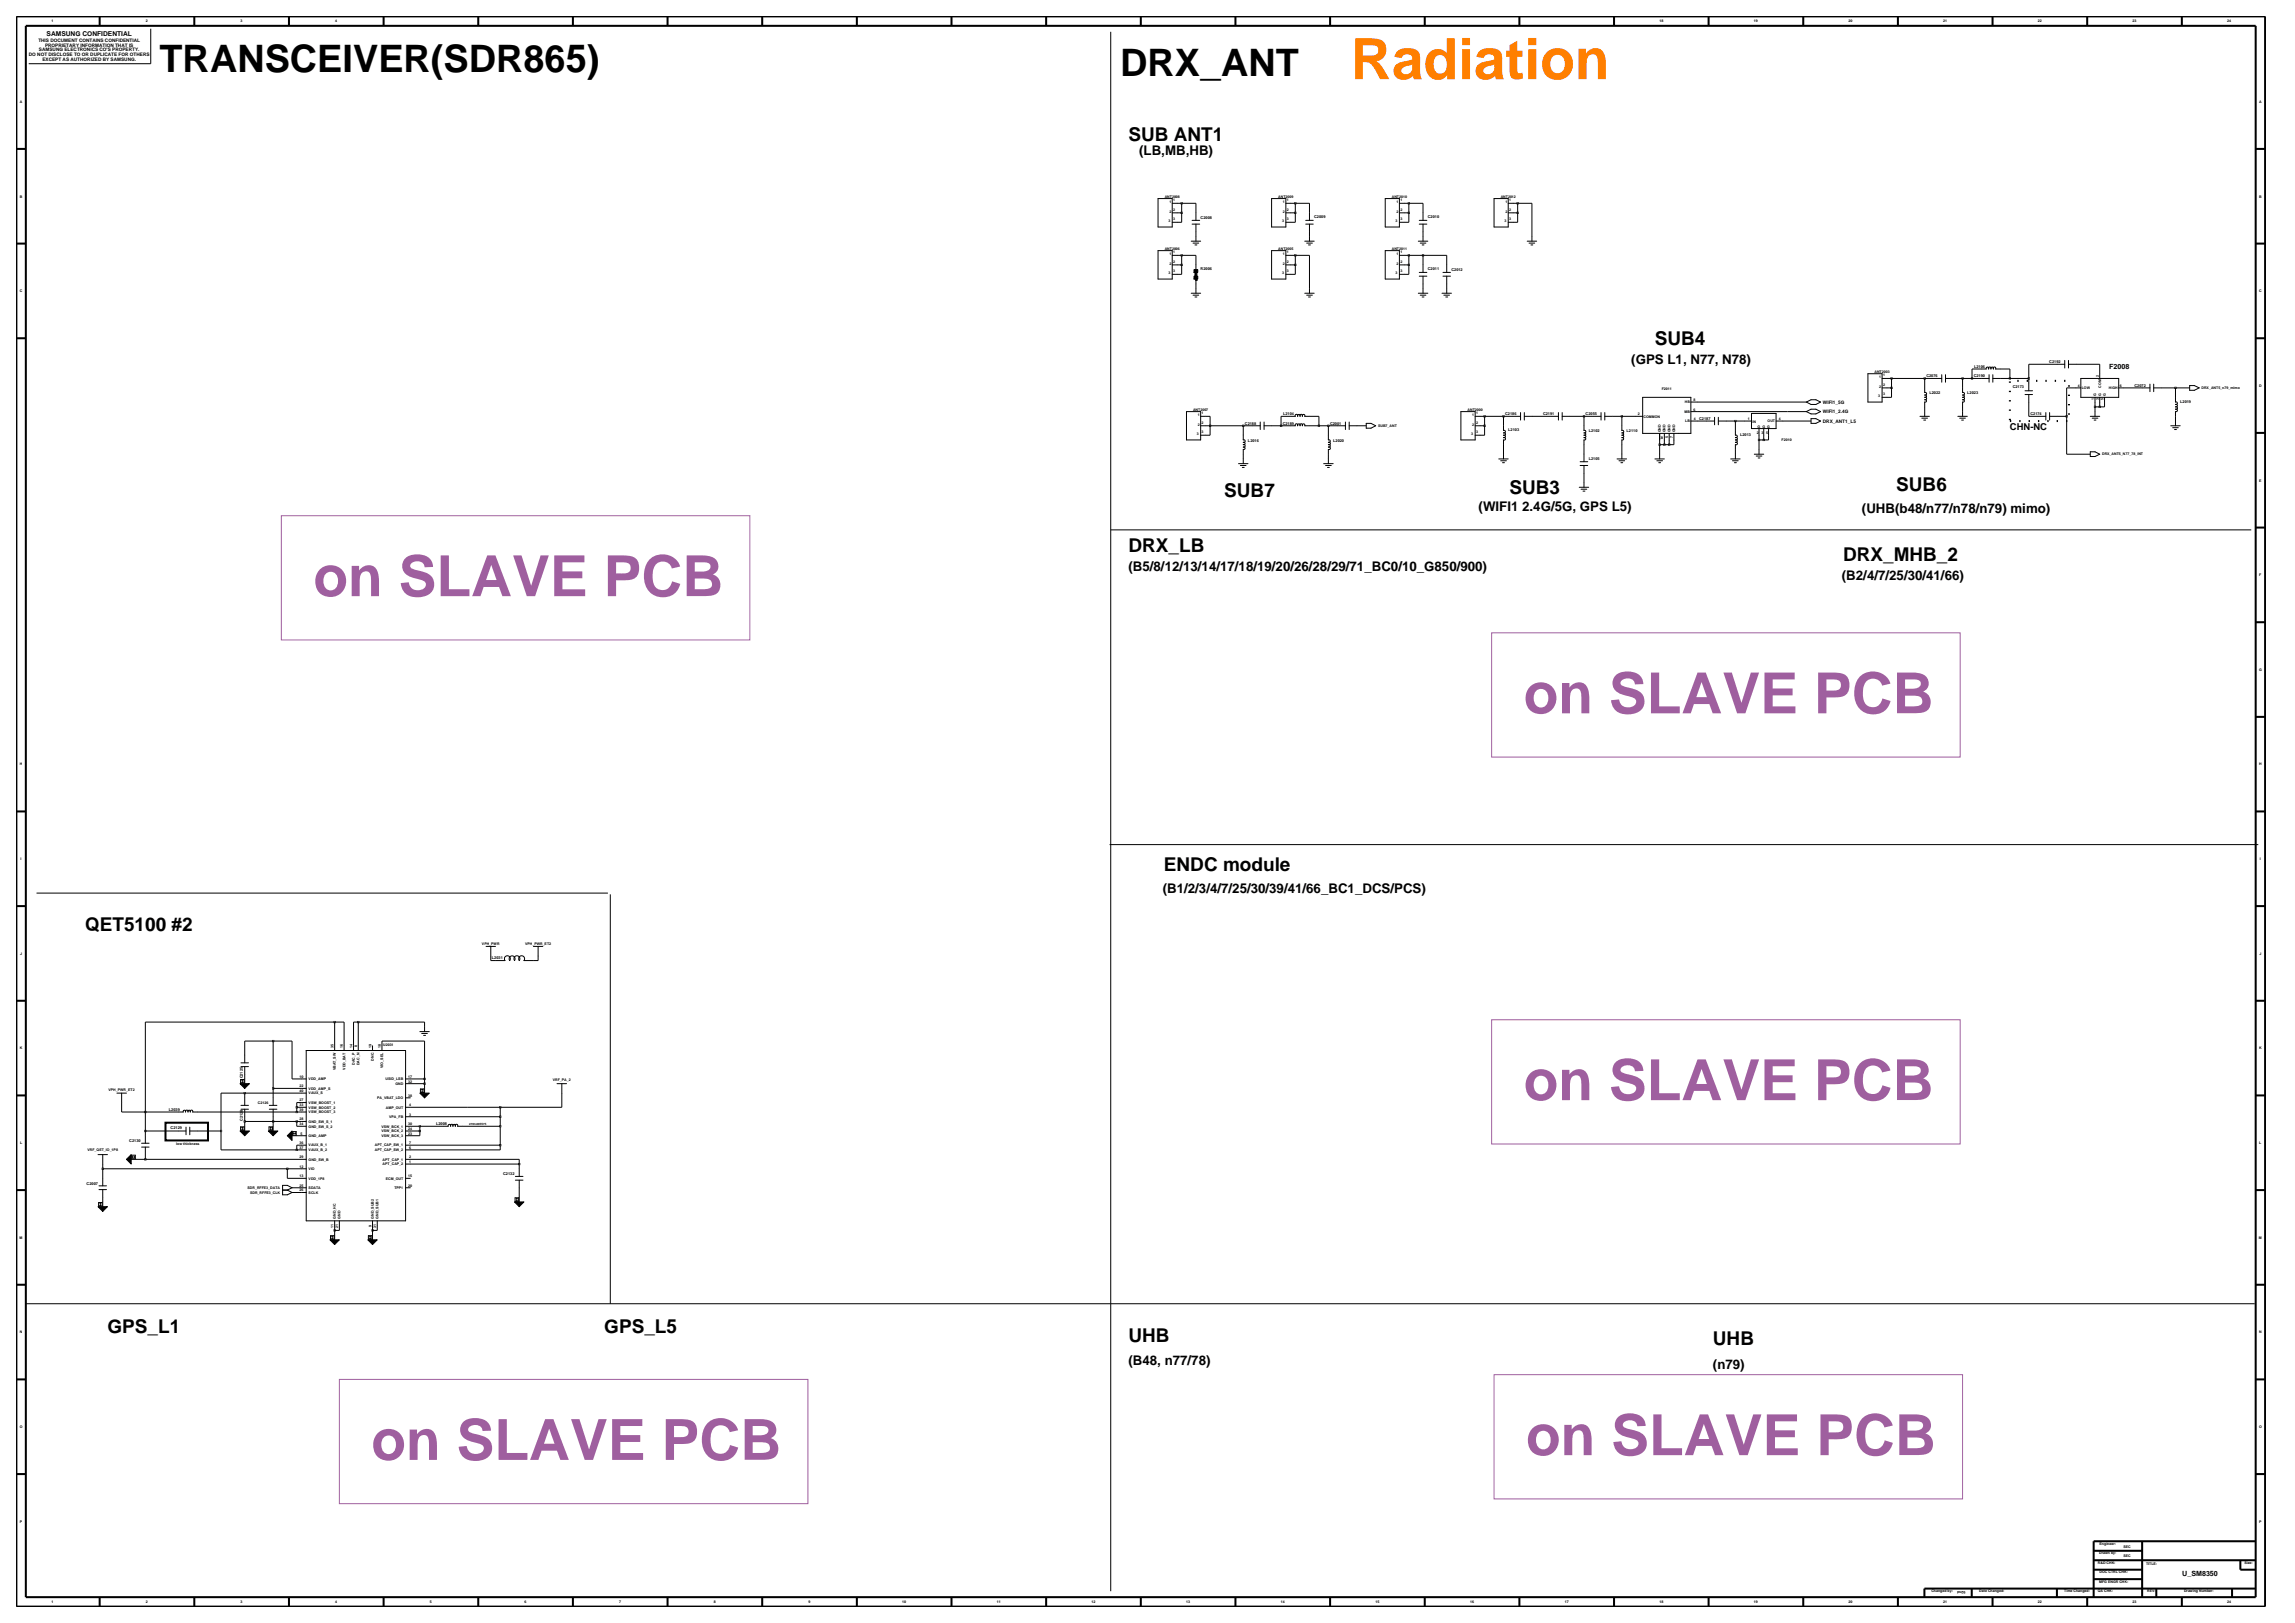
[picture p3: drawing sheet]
<svg xmlns="http://www.w3.org/2000/svg" width="420mm" height="297mm" viewBox="0 0 420 297" stroke-linecap="round" stroke-linejoin="round" font-family="sans-serif">
<defs><g id="words">
<text font-size="10.4" fill="#ff7f00" x="247.2" y="14.5">Radiation</text>
<g font-size="10.4" fill="#9f5f9f">
<text x="57.3" y="109.1">on SLAVE PCB</text>
<text x="278.8" y="130.5">on SLAVE PCB</text>
<text x="278.8" y="201.3">on SLAVE PCB</text>
<text x="67.9" y="267.1">on SLAVE PCB</text>
<text x="279.3" y="266.3">on SLAVE PCB</text>
</g>
<g font-size="6.9">
<text x="29.2" y="13.2">TRANSCEIVER(SDR865)</text>
<text x="205" y="13.8">DRX_ANT</text>
</g>
<g font-size="3.5">
<text x="206.5" y="25.7">SUB ANT1</text>
<text x="302.9" y="63.2">SUB4</text>
<text x="347" y="89.8">SUB6</text>
<text x="224" y="90.9">SUB7</text>
<text x="276.2" y="90.5">SUB3</text>
<text x="206.5" y="101.1">DRX_LB</text>
<text x="337.3" y="102.6">DRX_MHB_2</text>
<text x="213" y="159.3">ENDC module</text>
<text x="15.6" y="170.4">QET5100 #2</text>
<text x="19.7" y="244">GPS_L1</text>
<text x="110.6" y="244">GPS_L5</text>
<text x="206.5" y="245.5">UHB</text>
<text x="313.5" y="246.1">UHB</text>
</g>
<g font-size="2.4">
<text x="208.5" y="28.3">(LB,MB,HB)</text>
<text x="298.5" y="66.7">(GPS L1, N77, N78)</text>
<text x="270.6" y="93.5">(WIFI1 2.4G/5G, GPS L5)</text>
<text x="340.7" y="93.9">(UHB(b48/n77/n78/n79) mimo)</text>
<text x="206.5" y="104.5">(B5/8/12/13/14/17/18/19/20/26/28/29/71_BC0/10_G850/900)</text>
<text x="337.1" y="106.1">(B2/4/7/25/30/41/66)</text>
<text x="212.8" y="163.4">(B1/2/3/4/7/25/30/39/41/66_BC1_DCS/PCS)</text>
<text x="206.5" y="249.8">(B48, n77/78)</text>
<text x="313.5" y="250.5">(n79)</text>
</g>
<text font-size="1.7" x="367.8" y="78.8">CHN-NC</text>
<g font-size="1.3">
<text x="386" y="67.5">F2008</text>
<text x="399.4" y="288.4">U_SM8350</text>
</g>
<text font-size="1.2" x="8.5" y="6.6">SAMSUNG CONFIDENTIAL</text>
<g font-size=".9">
<text x="5.3" y="10.2">DO NOT DISCLOSE TO OR DUPLICATE FOR OTHERS</text>
<text x="7" y="7.6">THIS DOCUMENT CONTAINS CONFIDENTIAL</text>
<text x="7.1" y="9.4">SAMSUNG ELECTRONICS CO'S PROPERTY.</text>
<text x="7.8" y="11.1">EXCEPT AS AUTHORIZED BY SAMSUNG.</text>
<text x="8.2" y="8.5">PROPRIETARY INFORMATION THAT IS</text>
<text x="333.6" y="77.4">DRX_ANT1_L5</text>
<text x="333.6" y="75.6">WIFI1_2.4G</text>
<text x="333.6" y="73.9">WIFI1_5G</text>
</g>
<g font-size=".7">
<text x="9.4" y="4.1">1</text>
<text x="26.7" y="4.1">2</text>
<text x="44" y="4.1">3</text>
<text x="61.4" y="4.1">4</text>
<text x="303.7" y="4.1">18</text>
<text x="321" y="4.1">19</text>
<text x="338.3" y="4.1">20</text>
<text x="355.6" y="4.1">21</text>
<text x="372.9" y="4.1">22</text>
<text x="390.3" y="4.1">23</text>
<text x="407.6" y="4.1">24</text>
<text x="3.6" y="18.8">A</text>
<text x="413.4" y="18.8">A</text>
<text x="3.6" y="36.1">B</text>
<text x="213.1" y="36.2">ANT2008</text>
<text x="213.8" y="40.6">3</text>
<text x="214" y="37.2">1</text>
<text x="214" y="38.9">2</text>
<text x="214.7" y="36.8">1</text>
<text x="214.7" y="38.5">2</text>
<text x="214.7" y="40.3">3</text>
<text x="219.7" y="40.1">C2008</text>
<text x="233.9" y="36.2">ANT2009</text>
<text x="234.6" y="40.6">3</text>
<text x="234.8" y="37.2">1</text>
<text x="234.8" y="38.9">2</text>
<text x="235.5" y="36.8">1</text>
<text x="235.5" y="38.5">2</text>
<text x="235.5" y="40.3">3</text>
<text x="240.5" y="39.9">C2009</text>
<text x="254.7" y="36.2">ANT2010</text>
<text x="255.4" y="40.6">3</text>
<text x="255.6" y="37.2">1</text>
<text x="255.6" y="38.9">2</text>
<text x="256.3" y="36.8">1</text>
<text x="256.3" y="38.5">2</text>
<text x="256.3" y="40.3">3</text>
<text x="261.3" y="39.9">C2010</text>
<text x="274.6" y="36.2">ANT2012</text>
<text x="275.3" y="40.6">3</text>
<text x="275.5" y="38.9">2</text>
<text x="275.5" y="37.2">1</text>
<text x="276.2" y="38.5">2</text>
<text x="276.2" y="40.3">3</text>
<text x="276.2" y="36.8">1</text>
<text x="413.4" y="36.1">B</text>
<text x="213.1" y="45.7">ANT2006</text>
<text x="214" y="46.7">1</text>
<text x="214.7" y="46.3">1</text>
<text x="233.9" y="45.7">ANT2005</text>
<text x="234.8" y="46.7">1</text>
<text x="235.5" y="46.3">1</text>
<text x="254.7" y="45.7">ANT2011</text>
<text x="255.6" y="46.7">1</text>
<text x="256.3" y="46.3">1</text>
<text x="3.6" y="53.5">C</text>
<text x="213.8" y="50.1">3</text>
<text x="214" y="48.4">2</text>
<text x="214.7" y="48.1">2</text>
<text x="214.7" y="49.8">3</text>
<text x="219.7" y="49.4">R2006</text>
<text x="234.6" y="50.1">3</text>
<text x="234.8" y="48.4">2</text>
<text x="235.5" y="48.1">2</text>
<text x="235.5" y="49.8">3</text>
<text x="255.4" y="50.1">3</text>
<text x="255.6" y="48.4">2</text>
<text x="256.3" y="48.1">2</text>
<text x="256.3" y="49.8">3</text>
<text x="261.3" y="49.4">C2011</text>
<text x="265.6" y="49.6">C2012</text>
<text x="413.4" y="53.5">C</text>
<text x="304.1" y="71.4">F2011</text>
<text x="343" y="68.2">ANT2003</text>
<text x="343.9" y="69.2">1</text>
<text x="343.9" y="70.9">2</text>
<text x="344.6" y="68.9">1</text>
<text x="344.6" y="70.6">2</text>
<text x="352.5" y="69">C2076</text>
<text x="361.2" y="69">C2190</text>
<text x="361.3" y="67.3">L2106</text>
<text x="368.3" y="71.1">C2173</text>
<text x="375" y="66.4">C2192</text>
<text x="380.3" y="70.8">4</text>
<text x="381" y="71.2">LOW</text>
<text x="384.1" y="69.1" transform="rotate(-90 384.1 69.1)">2</text>
<text x="384.5" y="70.9" transform="rotate(-90 384.5 70.9)">COM</text>
<text x="385.9" y="71.2">HIGH</text>
<text x="387.9" y="70.8">6</text>
<text x="390.6" y="70.8">C2072</text>
<text x="402.9" y="71.2">DRX_ANT5_n79_mimo</text>
<text x="413.4" y="70.8">D</text>
<text x="218.3" y="75.1">ANT2007</text>
<text x="219.2" y="76.1">1</text>
<text x="219.2" y="77.9">2</text>
<text x="219.9" y="75.8">1</text>
<text x="219.9" y="77.5">2</text>
<text x="227.8" y="77.7">C2188</text>
<text x="234.7" y="77.7">C2189</text>
<text x="234.8" y="76">L2104</text>
<text x="243.4" y="77.7">C2001</text>
<text x="268.6" y="75.1">ANT2000</text>
<text x="269.4" y="76.1">1</text>
<text x="269.4" y="77.9">2</text>
<text x="270.1" y="75.8">1</text>
<text x="270.1" y="77.5">2</text>
<text x="275.5" y="76">C2186</text>
<text x="282.4" y="76">C2191</text>
<text x="290.2" y="76">C2055</text>
<text x="299.7" y="76">2</text>
<text x="300.8" y="76.4">COMMON</text>
<text x="308.3" y="75.6">MB</text>
<text x="308.3" y="73.8">HB</text>
<text x="308.4" y="77.3">LB</text>
<text x="309.9" y="75.1">6</text>
<text x="309.9" y="73.4">8</text>
<text x="310" y="76.9">4</text>
<text x="311" y="76.8">C2187</text>
<text x="319.8" y="76.9">1</text>
<text x="320.7" y="77.4">IN</text>
<text x="323.5" y="77.2">OUT</text>
<text x="325.6" y="76.9">4</text>
<text x="343.7" y="72.7">3</text>
<text x="344.6" y="72.3">3</text>
<text x="353.1" y="72.1">L2022</text>
<text x="360" y="72.1">L2023</text>
<text x="371.6" y="76">C2174</text>
<text x="383.2" y="73.2" transform="rotate(-90 383.2 73.2)">1</text>
<text x="383.6" y="72.5" transform="rotate(-90 383.6 72.5)">G</text>
<text x="384.1" y="73.2" transform="rotate(-90 384.1 73.2)">3</text>
<text x="384.5" y="72.5" transform="rotate(-90 384.5 72.5)">G</text>
<text x="385" y="73.2" transform="rotate(-90 385 73.2)">5</text>
<text x="385.4" y="72.5" transform="rotate(-90 385.4 72.5)">G</text>
<text x="399" y="73.7">L2019</text>
<text x="219" y="79.6">3</text>
<text x="219.9" y="79.2">3</text>
<text x="228.4" y="80.8">L2016</text>
<text x="244" y="80.8">L2020</text>
<text x="252.2" y="78.1">SUB7_ANT</text>
<text x="269.3" y="79.6">3</text>
<text x="270.1" y="79.2">3</text>
<text x="276" y="78.9">L2103</text>
<text x="290.7" y="79.1">L2102</text>
<text x="297.7" y="79.1">L2110</text>
<text x="303.9" y="80.3">31</text>
<text x="304" y="79.1" transform="rotate(-90 304 79.1)">GND</text>
<text x="304.8" y="79.1" transform="rotate(-90 304.8 79.1)">GND</text>
<text x="305.3" y="80.2" transform="rotate(-90 305.3 80.2)">5</text>
<text x="305.7" y="79.1" transform="rotate(-90 305.7 79.1)">GND</text>
<text x="306.2" y="80.2" transform="rotate(-90 306.2 80.2)">7</text>
<text x="306.6" y="79.1" transform="rotate(-90 306.6 79.1)">GND</text>
<text x="318.5" y="79.7">L2013</text>
<text x="321.5" y="79.4">2</text>
<text x="321.7" y="78.3">G G G</text>
<text x="322.4" y="79.4">3</text>
<text x="323.2" y="79.4">5</text>
<text x="326" y="80.7">F2010</text>
<text x="384.7" y="83.3">DRX_ANT5_N77_78_INT</text>
<text x="290.7" y="84.3">L2105</text>
<text x="413.4" y="88.1">E</text>
<text x="413.5" y="105.4">F</text>
<text x="413.4" y="122.8">G</text>
<text x="3.6" y="140.1">H</text>
<text x="413.4" y="140.1">H</text>
<text x="3.8" y="157.4">I</text>
<text x="413.6" y="157.4">I</text>
<text x="88.2" y="172.9">VPH_PWR</text>
<text x="96.1" y="172.9">VPH_PWR_ET2</text>
<text x="3.7" y="174.7">J</text>
<text x="90" y="175.6">L2031</text>
<text x="413.5" y="174.7">J</text>
<text x="61" y="191.7" transform="rotate(-90 61 191.7)">35</text>
<text x="62.8" y="191.7" transform="rotate(-90 62.8 191.7)">16</text>
<text x="64.5" y="191.7" transform="rotate(-90 64.5 191.7)">14</text>
<text x="65.4" y="191.5" transform="rotate(-90 65.4 191.5)">8</text>
<text x="68" y="191.7" transform="rotate(-90 68 191.7)">19</text>
<text x="69.7" y="191.7" transform="rotate(-90 69.7 191.7)">18</text>
<text x="70.1" y="191.4">U2031</text>
<text x="3.6" y="192">K</text>
<text x="44.4" y="197.3" transform="rotate(-90 44.4 197.3)">C2125</text>
<text x="54.8" y="197.2">10</text>
<text x="56.5" y="197.7">VDD_AMP</text>
<text x="61.5" y="195.8" transform="rotate(-90 61.5 195.8)">VBAT_SW</text>
<text x="63.2" y="195.7" transform="rotate(-90 63.2 195.7)">VDD_BAT</text>
<text x="64.9" y="194.9" transform="rotate(-90 64.9 194.9)">DAC_P</text>
<text x="65.8" y="194.9" transform="rotate(-90 65.8 194.9)">DAC_N</text>
<text x="68.4" y="194.1" transform="rotate(-90 68.4 194.1)">DNC</text>
<text x="70.1" y="195.4" transform="rotate(-90 70.1 195.4)">VIO_SEL</text>
<text x="70.6" y="197.7">USID_LSB</text>
<text x="74.7" y="197.2">17</text>
<text x="101.2" y="197.9">VRF_PA_2</text>
<text x="413.4" y="192">K</text>
<text x="19.9" y="199.6">VPH_PWR_ET2</text>
<text x="30.9" y="203.3">L2039</text>
<text x="47.2" y="202">C2126</text>
<text x="54.8" y="203.3">39</text>
<text x="54.8" y="199.8">40</text>
<text x="54.8" y="202.4">33</text>
<text x="54.8" y="199">22</text>
<text x="54.8" y="201.5">27</text>
<text x="56.5" y="203.7">VSW_BOOST_3</text>
<text x="56.5" y="200.3">VAUX_S</text>
<text x="56.5" y="202.9">VSW_BOOST_2</text>
<text x="56.5" y="199.4">VDD_AMP_S</text>
<text x="56.5" y="202">VSW_BOOST_1</text>
<text x="69" y="201.1">PA_VBAT_LDO</text>
<text x="70.6" y="202.9">AMP_OUT</text>
<text x="72.4" y="198.5">GND</text>
<text x="74.7" y="200.7">38</text>
<text x="74.7" y="198.1">32</text>
<text x="74.9" y="202.4">4</text>
<text x="3.7" y="209.3">L</text>
<text x="23.7" y="209">C2130</text>
<text x="31.2" y="206.6">C2129</text>
<text x="32.3" y="209.6">low thickness</text>
<text x="44.4" y="205.1" transform="rotate(-90 44.4 205.1)">C2128</text>
<text x="54.8" y="209.3">36</text>
<text x="54.8" y="205.9">34</text>
<text x="54.8" y="205">28</text>
<text x="55" y="207.6">5</text>
<text x="56.5" y="209.8">VAUX_B_1</text>
<text x="56.5" y="208.1">GND_AMP</text>
<text x="56.5" y="206.3">GND_SW_S_2</text>
<text x="56.5" y="205.4">GND_SW_S_1</text>
<text x="68.6" y="209.8">APT_CAP_SW_1</text>
<text x="69.8" y="206.3">VSW_BCK_1</text>
<text x="69.8" y="208.1">VSW_BCK_3</text>
<text x="69.8" y="207.2">VSW_BCK_2</text>
<text x="71.2" y="204.6">VPA_FB</text>
<text x="74.7" y="205.9">30</text>
<text x="74.7" y="207.6">23</text>
<text x="74.7" y="206.8">24</text>
<text x="74.9" y="209.3">7</text>
<text x="74.9" y="204.2">3</text>
<text x="79.8" y="205.9">L2008</text>
<text x="413.5" y="209.3">L</text>
<text x="16" y="210.6">VRF_QET_IO_1P8</text>
<text x="54.8" y="210.2">37</text>
<text x="54.8" y="212">29</text>
<text x="54.8" y="213.7">12</text>
<text x="54.8" y="215.4">13</text>
<text x="56.5" y="210.6">VAUX_B_2</text>
<text x="56.5" y="212.4">GND_SW_B</text>
<text x="56.5" y="214.1">VIO</text>
<text x="56.5" y="215.9">VDD_1P8</text>
<text x="68.6" y="210.6">APT_CAP_SW_2</text>
<text x="70" y="212.4">APT_CAP_1</text>
<text x="70" y="213.2">APT_CAP_2</text>
<text x="70.6" y="215.9">ECM_OUT</text>
<text x="74.7" y="215.4">15</text>
<text x="74.9" y="210.2">6</text>
<text x="74.9" y="212">2</text>
<text x="74.9" y="212.8">1</text>
<text x="92.1" y="215">C2132</text>
<text x="15.9" y="216.8">C2007</text>
<text x="45.3" y="217.6">SDR_RFFE3_DATA</text>
<text x="45.8" y="218.4">SDR_RFFE3_CLK</text>
<text x="54.8" y="217.1">25</text>
<text x="54.8" y="218">26</text>
<text x="56.5" y="217.6">SDATA</text>
<text x="56.5" y="218.4">SCLK</text>
<text x="72.2" y="217.6">TPP1</text>
<text x="74.7" y="217.1">20</text>
<text x="3.6" y="226.7">M</text>
<text x="61" y="224.6" transform="rotate(-90 61 224.6)">11</text>
<text x="61.5" y="223" transform="rotate(-90 61.5 223)">GND_HC</text>
<text x="61.9" y="224.6" transform="rotate(-90 61.9 224.6)">21</text>
<text x="62.3" y="223" transform="rotate(-90 62.3 223)">GND</text>
<text x="68" y="224.5" transform="rotate(-90 68 224.5)">9</text>
<text x="68.4" y="223" transform="rotate(-90 68.4 223)">GND_SUB2</text>
<text x="68.8" y="224.6" transform="rotate(-90 68.8 224.6)">31</text>
<text x="69.3" y="223" transform="rotate(-90 69.3 223)">GND_SUB1</text>
<text x="413.4" y="226.7">M</text>
<text x="3.6" y="244">N</text>
<text x="413.4" y="244">N</text>
<text x="3.6" y="261.3">O</text>
<text x="413.4" y="261.3">O</text>
<text x="3.6" y="278.6">P</text>
<text x="413.4" y="278.6">P</text>
<text x="383.9" y="286.2">R&amp;D CHK:</text>
<text x="384.2" y="284.4">Drawn by:</text>
<text x="384.2" y="287.9">DOC CTRL CHK:</text>
<text x="384.2" y="282.7">Engineer:</text>
<text x="388.6" y="284.9">SEC</text>
<text x="388.6" y="283.2">SEC</text>
<text x="392.7" y="286.4">TITLE:</text>
<text x="410.8" y="286.2">Size:</text>
<text x="9.4" y="293.4">1</text>
<text x="26.7" y="293.4">2</text>
<text x="44" y="293.4">3</text>
<text x="61.4" y="293.4">4</text>
<text x="78.7" y="293.4">5</text>
<text x="96" y="293.4">6</text>
<text x="113.3" y="293.4">7</text>
<text x="130.6" y="293.4">8</text>
<text x="148" y="293.4">9</text>
<text x="165.1" y="293.4">10</text>
<text x="182.4" y="293.4">11</text>
<text x="199.8" y="293.4">12</text>
<text x="217.1" y="293.4">13</text>
<text x="234.4" y="293.4">14</text>
<text x="251.7" y="293.4">15</text>
<text x="269" y="293.4">16</text>
<text x="286.4" y="293.4">17</text>
<text x="303.7" y="293.4">18</text>
<text x="321" y="293.4">19</text>
<text x="338.3" y="293.4">20</text>
<text x="353.4" y="291.4">Changed by:</text>
<text x="355.6" y="293.4">21</text>
<text x="359.7" y="291.2" transform="rotate(-180 359.7 291.2)">92nd</text>
<text x="362.2" y="291.4">Date Changed:</text>
<text x="372.9" y="293.4">22</text>
<text x="377.8" y="291.4">Time Changed:</text>
<text x="383.9" y="291.4">QA CHK:</text>
<text x="384.2" y="289.6">MFG ENGR CHK:</text>
<text x="390.3" y="293.4">23</text>
<text x="393" y="291.4">REV:</text>
<text x="399.7" y="291.4">Drawing Number:</text>
<text x="407.6" y="293.4">24</text>
</g>
<text font-size=".5" x="85.9" y="205.8">2703-005575</text>
</g></defs>
<!-- layer: MFD Layer /idea/tmp/Extended-Print.hanvit.kang.sheet2.mfd -->
<g fill="none" stroke="#000" stroke-width=".18">
<path d="M27.6 5.3v6.4h-22.3M203.3 5.8v285.4M211.9 36.3h2.6v5.2h-2.6zM214.5 37.2h4.4v3.1M214.5 38.9h1.8M216.3 37.2v3.5h-1.8M232.7 36.3h2.6v5.2h-2.6zM235.3 37.2h4.3v3.1M235.3 38.9h1.7M237 37.2v3.5h-1.7M253.5 36.3h2.6v5.2h-2.6zM256.1 37.2h4.3v3.1"/>
<path d="M256.1 38.9h1.7M257.8 37.2v3.5h-1.7M273.4 36.3h2.6v5.2h-2.6zM276 37.2h4.4v6.9M276 38.9h1.7M277.7 37.2v3.5h-1.7M211.9 45.9h2.6v5.2h-2.6zM214.5 46.7h4.4v2.6M214.5 48.5h1.8M216.3 46.7v3.5h-1.8M218 44.1h1.7M218 53.7h1.7"/>
<path d="M218.2 41h1.4M218.2 40.3h1.4M218.3 44.5h1.1M218.3 54h1.1M218.7 44.8h.3M218.7 54.3h.3M218.9 51.2h.1M218.9 51.1h.1M218.9 41v3.1M218.9 51.1v2.6M232.7 45.9h2.6v5.2h-2.6zM235.3 46.7h4.3v7"/>
<path d="M235.3 48.5h1.7M237 46.7v3.5h-1.7M238.8 44.1h1.7M238.8 53.7h1.7M239 41h1.3M239 40.3h1.3M239.1 44.5h1.1M239.1 54h1.1M239.5 44.8h.3M239.5 54.3h.3M239.6 41v3.1M253.5 45.9h2.6v5.2h-2.6z"/>
<path d="M256.1 46.7h8.7v3.1M256.1 48.5h1.7M257.8 46.7v3.5h-1.7M259.6 44.1h1.7M259.6 53.7h1.7M259.7 49.8h1.4M259.7 50.5h1.4M259.7 41h1.4M259.7 40.3h1.4M259.9 44.5h1M259.9 54h1M260.3 44.8h.3"/>
<path d="M260.3 54.3h.3M260.4 41v3.1M260.4 46.7v3.1M260.4 50.5v3.2M263.9 53.7h1.7M264.1 49.8h1.3M264.1 50.5h1.3M264.2 54h1.1M264.6 54.3h.3M264.8 50.5v3.2M279.5 44.1h1.7M279.8 44.5h1.1"/>
<path d="M280.2 44.8h.3M217.1 75.3h2.6v5.2h-2.6zM219.7 77.9h10.9M219.7 76.2h1.8v3.4h-1.8M227.5 77.9v2.6M230.6 77.2v1.4M231.3 77.9h5.7v-.2l.2-.2 .2 .1 .1 .3 .1-.3h.2l.1 .3v-.2l.2-.2 .1 .1 .1 .3 .2-.3h.2l.1 .3h7.4M231.3 77.2v1.4M234.4 77.9v-1.7h2.6v-.3l.2-.1h.2l.1 .4 .1-.4 .2 .1 .1 .3v-.3l.2-.1h.1l.1 .4 .2-.4 .2 .1 .1 .3h2.6v1.7M243.1 77.9v2.6M246.2 77.2v1.4M246.9 77.9h3.1"/>
<path d="M246.9 77.2v1.4M250 77.5h.9l.9 .4-.9 .5h-.9zM267.4 75.3h2.6v5.2h-2.6zM270 77.9h1.7M270 76.2h8.3M271.7 76.2v3.4h-1.7M275.1 79.6l.4 .2v.2l-.3 .1h.2l.1 .1v.2l-.4 .1v3.5M275.1 76.2v2.6l.4 .1v.2l-.3 .1h.2l.1 .2v.2h-.4M278.3 75.5v1.4M279 76.2h6.2M279 75.5v1.4M285.2 75.5v1.4"/>
<path d="M285.9 76.2h7.1M285.9 75.5v1.4M289.9 79.6l.3 .2v.2l-.3 .1h.2l.1 .3-.3 .1M289.9 76.2v2.6l.3 .1v.2l-.3 .1M289.9 79.2l.3 .2v.1l-.3 .1M293 75.5v1.4M293.7 76.2h6.9M293.7 75.5v1.4M296.8 79.6l.3 .2v.2l-.3 .1h.2l.1 .3-.3 .1M296.8 76.2v2.6l.3 .1v.2l-.3 .1M296.8 79.2l.3 .2v.1l-.3 .1M300.6 72.7h8.8v6.6h-8.8z"/>
<path d="M303.7 79.3v4.7M304.6 79.3v2.1M305.5 79.3v2.1M306.3 79.3v2.1h-2.6M309.4 75.3h21.2M309.4 77h4.4M309.4 73.6h21.2M313.8 76.4v1.3M314.5 77h6M314.5 76.4v1.3M317.6 79.6l.3 .2v.2l-.3 .1h.2l.2 .1-.1 .2-.3 .1M317.6 77v2.6"/>
<path d="M320.5 75.7h4.5v2.7h-4.5zM321.9 78.4v4.7M322.8 78.4v2.1M323.7 78.4v2.1h-1.8M325 77h6.4M330.6 73.6l.8-.5h.9l.9 .5-.9 .4h-.9zM330.6 75.3l.8-.4h.9l.9 .4-.9 .4h-.9zM331.4 76.6h.9l.9 .4-.9 .5h-.9zM341.8 68.4h2.6v5.2h-2.6zM344.4 71h1.8M344.4 69.3h11M346.2 69.3v3.4h-1.8"/>
<path d="M351.4 76.2h1.7M351.7 76.5h1M352.1 76.9h.3M352.2 69.3v2.5l.4 .2v.2l-.4 .1 .4 .1-.2 .3h-.2l.4 .1v.2l-.4 .2 .4 .1-.1 .2-.3 .1v2.6M355.4 68.6v1.3M356 69.3h8M356 68.6v1.3M358.3 76.2h1.7M358.6 76.5h1.1M359 76.9h.3M359.2 69.3v2.5l.3 .2v.2l-.3 .1 .3 .1-.2 .3h-.1l.3 .1v.2l-.3 .2 .3 .1v.2l-.3 .1v2.6M363.9 67.5v-.2l.2-.1h.2l.1 .3 .1-.3 .3 .1v.2v-.2l.1-.1 .3 .1v.2h2.6v1.8"/>
<path d="M363.9 67.5v-.2l-.3-.1-.1 .3h-2.6v1.8M364 68.6v1.3M364.7 69.3h6.6M364.7 68.6v1.3M370.6 72.2h1.4M370.6 71.5h1.4M371.3 72.2v4h3.1M374.4 75.5v1.4M375.1 76.2h3.1M375.1 75.5v1.4M377.9 66.7h-6.6v4.8M377.9 66v1.3"/>
<path d="M378.5 66.7h5.8v2.6M378.5 66v1.3M380.8 71h-2.6v12.1h4.3M380.8 69.3h6.9v3.4h-6.9zM382.5 76.2h1.8M382.9 76.5h1M383.2 76.9h.4M383.4 72.7v3.5M384.3 72.7v1.8M385.1 72.7v1.8h-1.7M387.7 71h5.8M393.5 70.3v1.4"/>
<path d="M394.1 71h6.6M394.1 70.3v1.4M397.3 77.9h1.7M397.6 78.3h1M398 78.6h.3M398.1 74.9l.4 .1v.2l-.4 .1v2.6M398.1 71v2.6l.4 .1v.2l-.4 .1h.2l.2 .3-.4 .1 .3 .1 .1 .1v.2l-.4 .1M400.7 70.6h.9l.9 .4-.9 .4h-.9zM203.3 97h208.7M226.7 84.8h1.7M227 85.2h1M227.3 85.5h.4"/>
<path d="M227.5 80.5l.4 .1v.2l-.4 .2 .3 .1-.1 .3h-.2l.4 .1v.2l-.4 .1 .3 .1v.2l-.3 .1v2.6M242.2 84.8h1.8M242.6 85.2h1M242.9 85.5h.4M243.1 81.4l.3 .1v.2l-.3 .1M243.1 80.5l.3 .1v.2l-.3 .1M243.1 81.8h.2l.2 .2-.1 .1-.3 .1v2.6M243.1 80.9h.2l.2 .2-.1 .2-.3 .1M274.3 84h1.7M274.6 84.3h1.1M275 84.7h.3M289 89.2h1.7"/>
<path d="M289.2 85.2h1.4M289.2 84.5h1.4M289.3 89.5h1.1M289.7 89.9h.4M289.9 80.5v4M289.9 85.2v4M295.9 84h1.8M296.3 84.3h1M296.6 84.7h.4M296.8 80.5v3.5M302.9 84h1.7M303.2 84.3h1.1"/>
<path d="M303.6 84.7h.3M316.7 84h1.8M317.1 84.3h1M317.4 84.7h.4M317.6 80.5l.3 .1v.2l-.3 .1h.2l.2 .2-.1 .2-.3 .1M317.6 81.4v2.6M321 83.1h1.8M321.4 83.4h1M321.8 83.8h.3M382.5 82.7h.9l.9 .4-.9 .4h-.9zM203.1 154.6h210.2M6.7 163.4h104.5"/>
<path d="M89 173.2h1.7M89.8 173.2v2.6h2.6a.54 .54 0 0 1 .1-.8 .54 .54 0 0 1 .7 0 .54 .54 0 0 1 .1 .8 .55 .55 0 0 1 .4-.9 .55 .55 0 0 1 .5 .9 .55 .55 0 0 1 0-.8 .55 .55 0 0 1 .8 0 .55 .55 0 0 1 0 .8 .55 .55 0 0 1 .1-.8 .55 .55 0 0 1 .7 0 .55 .55 0 0 1 .1 .8h2.6v-2.6M97.6 173.2h1.7M111.7 163.7v74.9M44 197.5h.7v.7h-.7zM44.1 195.2h1.4M44.1 194.5h1.4M44.2 197.6h.3M44.2 198.1h.3M44.3 197.6v.5M44.8 194.5v-4h8.6v6.9h2.6M44.8 195.2v3.1"/>
<path d="M50 190.5v11.8M50 199.2h6M56 192.2h18.2v31.2h-18.2zM61.2 187v5.2M63 192.2v-5.2h-36.4v22.2M65.6 187v5.2M68.2 191.4v.8M69.9 192.2v-1.7h7.8v9.5M74.2 198.3h3.5M74.2 197.4h3.5M76.8 188.8h1.8M76.9 199.3h.7v.6h-.7z"/>
<path d="M77.2 199.4h.2M77.2 199.8h.2M77.2 189.1h1M77.3 199.4v.4M77.5 189.5h.4M77.7 188.8v-1.8h-13v5.2M101.9 198.3h1.8M102.8 198.3v4.3h-28.6M17.9 211.3h1.8M18.1 217.7h1.4M18.1 217h1.4M18.8 211.3v5.7"/>
<path d="M18.8 217.7v3.1M18.8 213.9h37.2M21.4 200h1.7M22.3 200v3.5h11.2M24 212.1h32M24.1 211.4h.7v.6h-.7zM24.2 211.6v.2M24.2 211.7h.4M24.6 211.6v.2M25.9 209.9h1.4M25.9 209.2h1.4M26.6 209.9v2.2"/>
<path d="M26.6 207h7.4M33.5 203.5l.2-.3 .3 .1-.1 .2 .2-.4 .3 .2v.2M34 206.3v1.3M34.4 203.5l.1-.3 .3 .1v.2l.2-.4 .3 .2v.2h20.7M34.7 207h5.7M34.7 206.3v1.3M44 206.2h.7v.6h-.7zM44.1 203h1.4M44.1 202.3h1.4M44.2 206.3h.3M44.2 206.7h.3M44.3 206.3v.4"/>
<path d="M44.8 200v2.3M44.8 203v4M44.8 205.2h11.2M49.2 206.2h.7v.6h-.7zM49.3 203h1.4M49.3 202.3h1.4M49.4 206.3h.3M49.4 206.7h.3M49.5 206.3v.4M50 203v4M51.7 217.8h.9M52.6 217.8l.8 .4"/>
<path d="M52.6 213.9v1.7h3.4M53.4 217.3l-.8-.4h-.9v1.7h.9l.8-.4M53.4 207.8h2.6M53.4 217.3l-.8 .5M53.4 217.3h2.6M53.4 218.2h2.6M53.6 207.1h.6v.6h-.6zM53.7 207.3v.2M53.7 207.4h.4M54.1 207.3v.2M54.3 205.2v.9h1.7M54.3 202.6h1.7"/>
<path d="M56 200h-15.6v10.4h15.6M56 209.5h-1.7v.9M56 201.8h-1.7v1.7M74.2 206.1h7.8l.2-.3h.2l.1 .3M74.2 212.1h20.8v3.2M74.2 207h2.6M74.2 213h20.8M74.2 204.3h17.3M74.2 209.5h17.3M74.2 215.6h.9M74.2 217.3h.9M74.2 200.9h.9"/>
<path d="M76.8 206.1v1.7h-2.6M91.5 206.1h-7.7l-.1-.3-.2-.1-.2 .1v.3v-.2l-.3-.1-.1 .3-.1-.3-.2-.1-.1 .1v.3M91.5 202.6v7.8h-17.3M94.3 219.2h.6v.6h-.6zM94.3 216h1.4M94.3 215.3h1.4M94.5 219.3h.2M94.5 219.7h.2M94.6 219.3v.4M95 216v3.9M4.7 238.6h407.9M18 220h.7v.7h-.7z"/>
<path d="M18.3 220.2h.2M18.3 220.6h.2M18.4 220.2v.4M60.5 226.1h.6v.7h-.6zM60.7 226.2h.2M60.7 226.7h.2M60.8 226.2v.5M61.2 223.4v3.5M62.1 223.4v1.7h-.9M67.4 226.1h.7v.7h-.7zM67.6 226.2h.2M67.6 226.7h.2"/>
<path d="M67.7 226.2v.5M68.2 223.4v3.5M69 223.4v1.7h-.8"/>
</g>
<g fill="#000" stroke="#000" stroke-width=".18">
<path d="M218.5 50.5h.7v.6h-.7z" fill-rule="evenodd"/>
<path d="M218.5 49.3h.7v.5h-.7z" fill-rule="evenodd"/>
<path d="M218.7 49.8h.3v.7h-.3z" fill-rule="evenodd"/>
<path d="M43.9 198.3h1.7l-.8 .9z" fill-rule="evenodd"/>
<path d="M24 211.3v1.7l-.9-.9z" fill-rule="evenodd"/>
<path d="M43.9 207h1.7l-.8 .8z" fill-rule="evenodd"/>
<path d="M49.1 207h1.8l-.9 .8z" fill-rule="evenodd"/>
<path d="M52.6 207.8l.8-.8v1.7z" fill-rule="evenodd"/>
<path d="M76.8 200h1.8l-.9 .9z" fill-rule="evenodd"/>
<path d="M17.9 220.8h1.8l-.9 .9z" fill-rule="evenodd"/>
<path d="M60.4 226.9h1.7l-.9 .8z" fill-rule="evenodd"/>
<path d="M67.3 226.9h1.7l-.8 .8z" fill-rule="evenodd"/>
<path d="M94.2 219.9h1.7l-.9 .9z" fill-rule="evenodd"/>
</g>
<g fill="none" stroke="#000" stroke-width=".37">
<path d="M3 3h411.5v291h-411.5zM4.7 4.7h408.1v287.6h-408.1zM18.2 3v1.7M35.6 3v1.7M52.9 3v1.7M70.2 3v1.7M87.5 3v1.7M104.8 3v1.7M122.2 3v1.7M139.5 3v1.7M156.8 3v1.7M174.1 3v1.7"/>
<path d="M191.5 3v1.7M208.8 3v1.7M226.1 3v1.7M243.4 3v1.7M260.7 3v1.7M278.1 3v1.7M295.4 3v1.7M312.7 3v1.7M330 3v1.7M347.3 3v1.7M364.6 3v1.7M382 3v1.7"/>
<path d="M399.3 3v1.7M3 27.3h1.7M412.8 27.3h1.7M3 44.6h1.7M412.8 44.6h1.7M3 61.9h1.7M412.8 61.9h1.7M412.8 79.2h1.7M412.8 96.5h1.7M412.8 113.9h1.7M412.8 131.2h1.7M3 148.5h1.7"/>
<path d="M412.8 148.5h1.7M3 165.8h1.7M412.8 165.8h1.7M3 183.1h1.7M412.8 183.1h1.7M3 200.4h1.7M3 217.8h1.7M30.3 205.4h7.8v3.3h-7.8zM412.8 200.4h1.7M412.8 217.8h1.7M3 235.1h1.7M412.8 235.1h1.7"/>
<path d="M3 252.4h1.7M412.8 252.4h1.7M3 269.7h1.7M412.8 269.7h1.7M18.2 292.3v1.7M35.6 292.3v1.7M52.9 292.3v1.7M70.2 292.3v1.7M87.5 292.3v1.7M104.8 292.3v1.7M122.2 292.3v1.7M139.5 292.3v1.7"/>
<path d="M156.8 292.3v1.7M174.1 292.3v1.7M191.5 292.3v1.7M208.8 292.3v1.7M226.1 292.3v1.7M243.4 292.3v1.7M260.7 292.3v1.7M278.1 292.3v1.7M295.4 292.3v1.7M312.7 292.3v1.7M330 292.3v1.7M347.3 292.3v1.7"/>
<path d="M360.8 290.7v1.6M364.6 292.3v1.7M376.4 290.7v1.6M382 292.3v1.7M383.2 283.8h8.8M383.2 285.5h29.6M383.2 287.2h8.8M383.2 289h8.8M392 282v10.3M394.6 290.7v1.6M399.3 292.3v1.7M408.5 290.7v1.6"/>
<path d="M410 285.5v1.7h2.8M412.8 290.7h-60.6v1.6M412.8 282h-29.6v10.3"/>
</g>
<path d="M51.5 94.4h85.7v22.7h-85.7zM273 115.8h85.7v22.7h-85.7zM273 186.6h85.7v22.7h-85.7zM62.1 252.4h85.7v22.7h-85.7zM273.4 251.5h85.8v22.8h-85.8z" fill="none" stroke="#9f5f9f" stroke-width=".18"/>
<path d="M367.8 69.7h10.8v7.3h-10.8z" fill="none" stroke="#000" stroke-width=".37" stroke-dasharray=".2 1.5" stroke-linecap="butt"/>
<use href="#words"/>
</svg>
